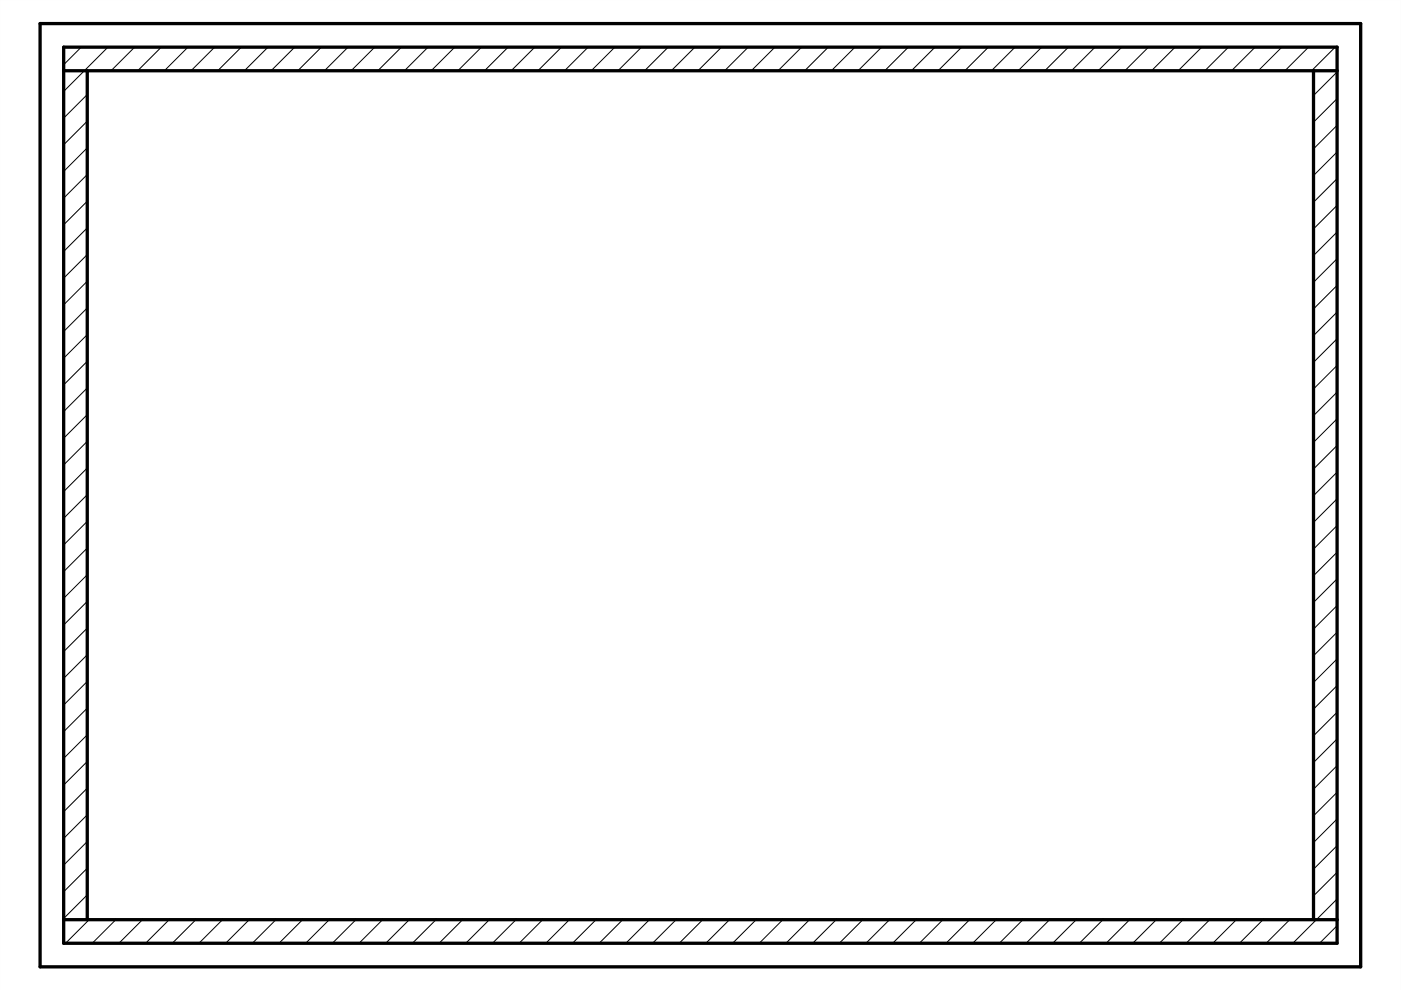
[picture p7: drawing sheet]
<svg xmlns="http://www.w3.org/2000/svg" width="297mm" height="210mm" viewBox="0 0 297 210" stroke-linecap="round" stroke-linejoin="round" font-family="sans-serif">
<path d="M0 0h297v210h-297zM0 0v210h297v-210z" fill="#000"/>
<g fill="#fff">
<path d="M8.5 5h280v200h-280z" fill-rule="evenodd"/>
<path d="M13.5 10h270v190h-270z" fill-rule="evenodd"/>
<path d="M18.5 15h260v180h-260z" fill-rule="evenodd"/>
<path d="M13.5 195h270v5h-270z" fill-rule="evenodd"/>
</g>
<g fill="none" stroke="#000" stroke-width=".21">
<path d="M18.9 195l-5 5M24.6 195l-5 5M30.2 195l-5 5M35.9 195l-5 5M41.5 195l-5 5M47.2 195l-5 5M52.8 195l-5 5M58.5 195l-5 5M64.2 195l-5 5M69.8 195l-5 5M75.5 195l-5 5M81.1 195l-5 5"/>
<path d="M86.8 195l-5 5M92.4 195l-5 5M98.1 195l-5 5M103.8 195l-5 5M109.4 195l-5 5M115.1 195l-5 5M120.7 195l-5 5M126.4 195l-5 5M132 195l-5 5M137.7 195l-5 5M143.3 195l-5 5M149 195l-5 5"/>
<path d="M154.7 195l-5 5M160.3 195l-5 5M166 195l-5 5M171.6 195l-5 5M177.3 195l-5 5M182.9 195l-5 5M188.6 195l-5 5M194.3 195l-5 5M199.9 195l-5 5M205.6 195l-5 5M211.2 195l-5 5M216.9 195l-5 5"/>
<path d="M222.5 195l-5 5M228.2 195l-5 5M233.9 195l-5 5M239.5 195l-5 5M245.2 195l-5 5M250.8 195l-5 5M256.5 195l-5 5M262.1 195l-5 5M267.8 195l-5 5M273.5 195l-5 5M279.1 195l-5 5M283.5 196.3l-3.7 3.7"/>
</g>
<path d="M13.5 10h270v5h-270z" fill-rule="evenodd" fill="#fff"/>
<g fill="none" stroke="#000" stroke-width=".21">
<path d="M17.2 10l-3.7 3.7M22.9 10l-5 5M28.5 10l-5 5M34.2 10l-5 5M39.9 10l-5 5M45.5 10l-5 5M51.2 10l-5 5M56.8 10l-5 5M62.5 10l-5 5M68.1 10l-5 5M73.8 10l-5 5M79.4 10l-5 5"/>
<path d="M85.1 10l-5 5M90.8 10l-5 5M96.4 10l-5 5M102.1 10l-5 5M107.7 10l-5 5M113.4 10l-5 5M119 10l-5 5M124.7 10l-5 5M130.4 10l-5 5M136 10l-5 5M141.7 10l-5 5M147.3 10l-5 5"/>
<path d="M153 10l-5 5M158.6 10l-5 5M164.3 10l-5 5M170 10l-5 5M175.6 10l-5 5M181.3 10l-5 5M186.9 10l-5 5M192.6 10l-5 5M198.2 10l-5 5M203.9 10l-5 5M209.6 10l-5 5M215.2 10l-5 5"/>
<path d="M220.9 10l-5 5M226.5 10l-5 5M232.2 10l-5 5M237.8 10l-5 5M243.5 10l-5 5M249.1 10l-5 5M254.8 10l-5 5M260.5 10l-5 5M266.1 10l-5 5M271.8 10l-5 5M277.4 10l-5 5M283.1 10l-5 5"/>
</g>
<path d="M13.5 15h5v180h-5z" fill-rule="evenodd" fill="#fff"/>
<g fill="none" stroke="#000" stroke-width=".21">
<path d="M17.9 15l-4.4 4.4M18.5 37l-5 5M18.5 31.4l-5 5M18.5 25.7l-5 5M18.5 20l-5 5M18.5 59.6l-5 5M18.5 54l-5 5M18.5 48.3l-5 5M18.5 42.7l-5 5M18.5 76.6l-5 5M18.5 70.9l-5 5M18.5 65.3l-5 5"/>
<path d="M18.5 99.2l-5 5M18.5 93.6l-5 5M18.5 87.9l-5 5M18.5 82.3l-5 5M18.5 116.2l-5 5M18.5 110.5l-5 5M18.5 104.9l-5 5M18.5 138.8l-5 5M18.5 133.2l-5 5M18.5 127.5l-5 5M18.5 121.9l-5 5M18.5 155.8l-5 5"/>
<path d="M18.5 150.1l-5 5M18.5 144.5l-5 5M18.5 178.4l-5 5M18.5 172.8l-5 5M18.5 167.1l-5 5M18.5 161.5l-5 5M18.5 189.7l-5 5M18.5 184.1l-5 5"/>
</g>
<path d="M278.5 15h5v180h-5z" fill-rule="evenodd" fill="#fff"/>
<g fill="none" stroke="#000" stroke-width=".21">
<path d="M283.5 15.3l-5 5M283.5 37.9l-5 5M283.5 32.2l-5 5M283.5 26.6l-5 5M283.5 20.9l-5 5M283.5 54.9l-5 5M283.5 49.2l-5 5M283.5 43.5l-5 5M283.5 77.5l-5 5M283.5 71.8l-5 5M283.5 66.2l-5 5M283.5 60.5l-5 5"/>
<path d="M283.5 94.4l-5 5M283.5 88.8l-5 5M283.5 83.1l-5 5M283.5 117.1l-5 5M283.5 111.4l-5 5M283.5 105.8l-5 5M283.5 100.1l-5 5M283.5 139.7l-5 5M283.5 134l-5 5M283.5 128.4l-5 5M283.5 122.7l-5 5M283.5 156.7l-5 5"/>
<path d="M283.5 151l-5 5M283.5 145.4l-5 5M283.5 179.3l-5 5M283.5 173.6l-5 5M283.5 168l-5 5M283.5 162.3l-5 5M283.5 190.6l-4.4 4.4M283.5 185l-5 5"/>
</g>
<path d="M8.5 5h280v200h-280zM13.5 10h270v190h-270zM13.5 15h270M18.5 15v180M278.5 15v180M13.5 195h270" fill="none" stroke="#000" stroke-width=".7"/>
</svg>
